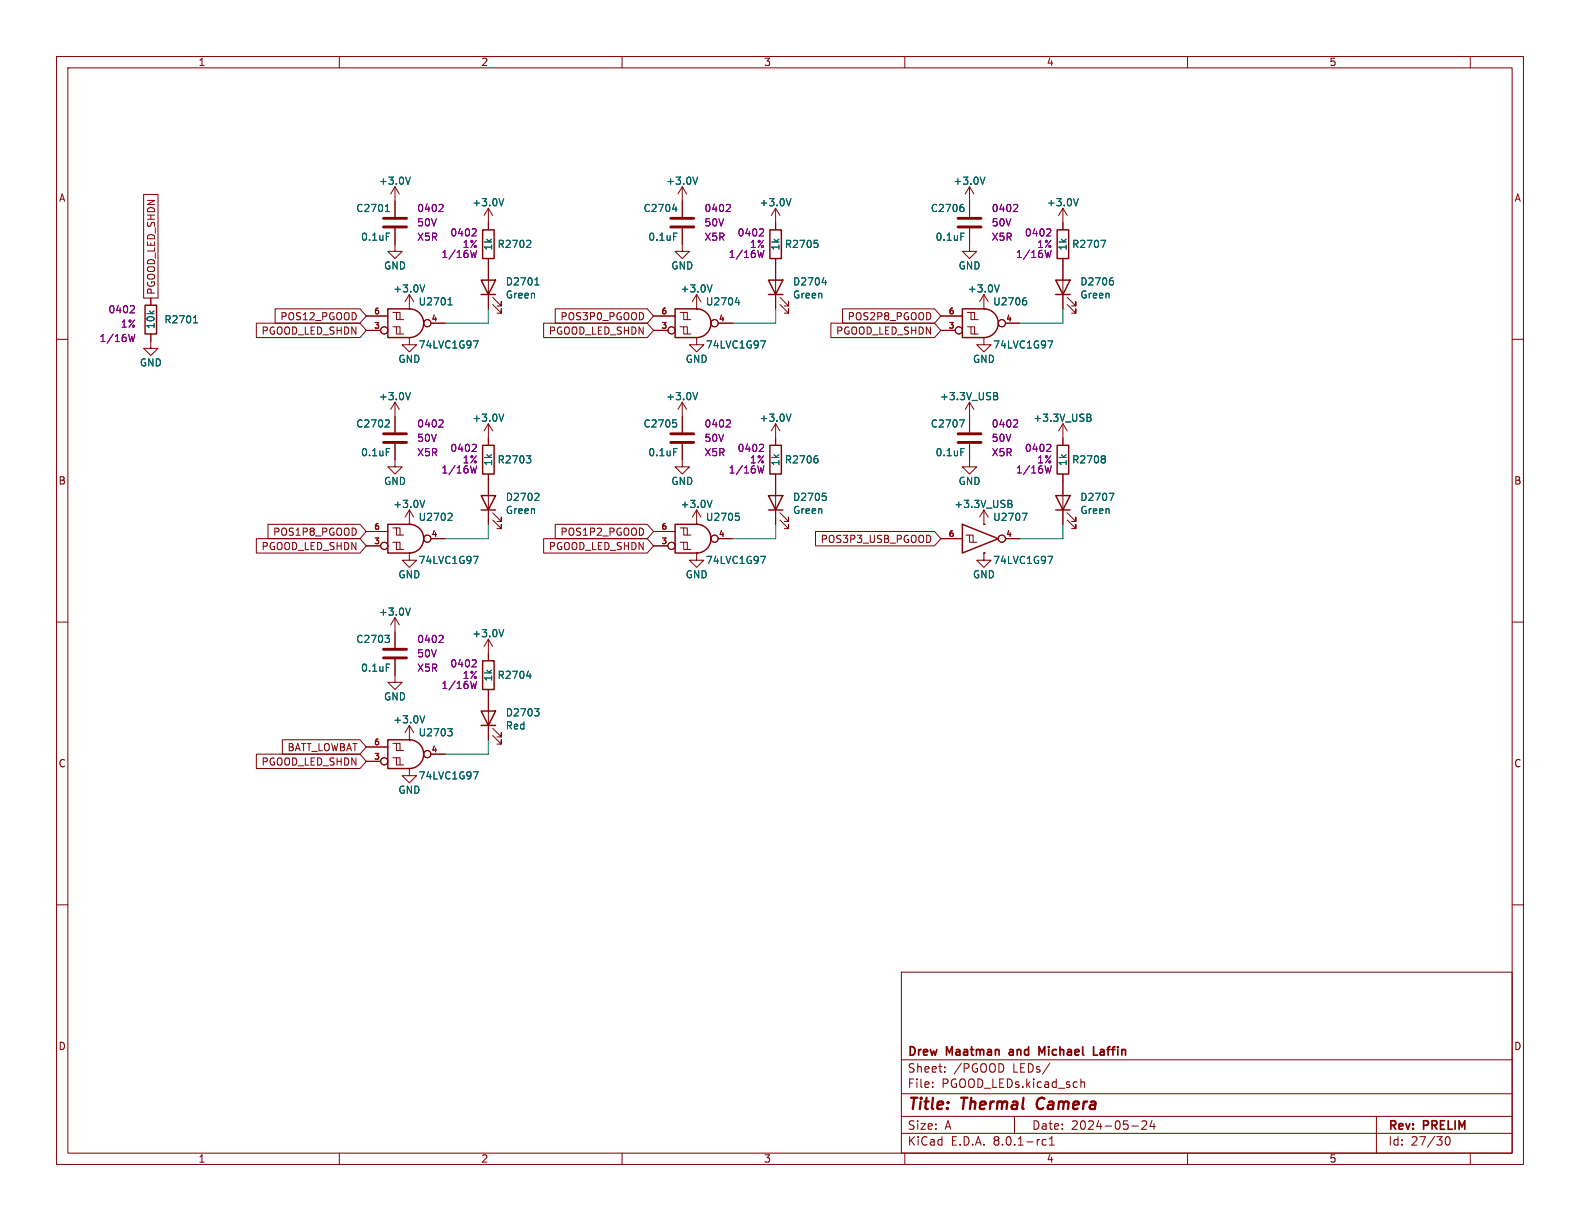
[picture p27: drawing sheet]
<svg xmlns="http://www.w3.org/2000/svg" width="279mm" height="216mm" viewBox="0 0 279 216" stroke-linecap="round" stroke-linejoin="round" font-family="sans-serif">
<defs><g id="words">
<g font-size="2.8" fill="#840000">
<text x="160.4" y="196.8">Title:</text>
<text x="170.1" y="196.8">Thermal</text>
<text x="184.2" y="196.8">Camera</text>
</g>
<g font-size="2.1" fill="#840000">
<text x="160.4" y="189.9">Sheet:</text>
<text x="160.4" y="187.1">Drew</text>
<text x="167.4" y="187.1">Maatman</text>
<text x="168.6" y="189.9">/PGOOD</text>
<text x="179.1" y="189.9">LEDs/</text>
<text x="179.2" y="187.1">and</text>
<text x="185" y="187.1">Michael</text>
<text x="195.2" y="187.1">Laffin</text>
<text x="160.4" y="192.6">File:</text>
<text x="166.5" y="192.6">PGOOD_LEDs.kicad_sch</text>
<text x="160.4" y="202.8">KiCad</text>
<text x="160.4" y="200">Size:</text>
<text x="167.1" y="200">A</text>
<text x="168.1" y="202.8">E.D.A.</text>
<text x="175.7" y="202.8">8.0.1-rc1</text>
<text x="182.4" y="200">Date:</text>
<text x="189.4" y="200">2024-05-24</text>
<text x="245.4" y="200.2">Rev:</text>
<text x="245.4" y="202.8">Id:</text>
<text x="249.5" y="202.8">27/30</text>
<text x="251.8" y="200.2">PRELIM</text>
</g>
<g font-size="1.8" fill="#840000">
<text x="35" y="11.9">1</text>
<text x="85" y="11.9">2</text>
<text x="135" y="11.9">3</text>
<text x="185" y="11.9">4</text>
<text x="235" y="11.9">5</text>
<text x="10.3" y="35.9">A</text>
<text x="267.7" y="35.9">A</text>
<text x="27.6" y="52.2" transform="rotate(-90 27.6 52.2)">PGOOD_LED_SHDN</text>
<text x="46.1" y="59.4">PGOOD_LED_SHDN</text>
<text x="49.5" y="56.8">POS12_PGOOD</text>
<text x="96.9" y="59.4">PGOOD_LED_SHDN</text>
<text x="99" y="56.8">POS3P0_PGOOD</text>
<text x="147.7" y="59.4">PGOOD_LED_SHDN</text>
<text x="149.8" y="56.8">POS2P8_PGOOD</text>
<text x="10.3" y="85.9">B</text>
<text x="267.7" y="85.9">B</text>
<text x="48.2" y="94.9">POS1P8_PGOOD</text>
<text x="99" y="94.9">POS1P2_PGOOD</text>
<text x="46.1" y="97.5">PGOOD_LED_SHDN</text>
<text x="96.9" y="97.5">PGOOD_LED_SHDN</text>
<text x="145" y="96.2">POS3P3_USB_PGOOD</text>
<text x="10.3" y="135.9">C</text>
<text x="46.1" y="135.6">PGOOD_LED_SHDN</text>
<text x="50.7" y="133">BATT_LOWBAT</text>
<text x="267.7" y="135.9">C</text>
<text x="10.3" y="185.9">D</text>
<text x="267.7" y="185.9">D</text>
<text x="35" y="205.8">1</text>
<text x="85" y="205.8">2</text>
<text x="135" y="205.8">3</text>
<text x="185" y="205.8">4</text>
<text x="235" y="205.8">5</text>
</g>
<g font-size="1.8" fill="#006464">
<text x="66.9" y="32.9">+3.0V</text>
<text x="117.7" y="32.9">+3.0V</text>
<text x="168.5" y="32.9">+3.0V</text>
<text x="62.9" y="37.7">C2701</text>
<text x="83.4" y="36.7">+3.0V</text>
<text x="113.7" y="37.7">C2704</text>
<text x="134.2" y="36.7">+3.0V</text>
<text x="164.5" y="37.7">C2706</text>
<text x="185" y="36.7">+3.0V</text>
<text x="63.7" y="42.8">0.1uF</text>
<text x="67.8" y="47.9">GND</text>
<text x="87.2" y="44.4" transform="rotate(-90 87.2 44.4)">1k</text>
<text x="87.9" y="44">R2702</text>
<text x="114.5" y="42.8">0.1uF</text>
<text x="118.6" y="47.9">GND</text>
<text x="138" y="44.4" transform="rotate(-90 138 44.4)">1k</text>
<text x="138.7" y="44">R2705</text>
<text x="165.3" y="42.8">0.1uF</text>
<text x="169.4" y="47.9">GND</text>
<text x="188.8" y="44.4" transform="rotate(-90 188.8 44.4)">1k</text>
<text x="189.5" y="44">R2707</text>
<text x="69.4" y="51.9">+3.0V</text>
<text x="89.3" y="50.7">D2701</text>
<text x="89.3" y="53">Green</text>
<text x="120.2" y="51.9">+3.0V</text>
<text x="140.1" y="50.7">D2704</text>
<text x="140.1" y="53">Green</text>
<text x="171" y="51.9">+3.0V</text>
<text x="190.9" y="50.7">D2706</text>
<text x="190.9" y="53">Green</text>
<text x="27.5" y="58.3" transform="rotate(-90 27.5 58.3)">10k</text>
<text x="29" y="57.4">R2701</text>
<text x="73.9" y="54.2">U2701</text>
<text x="124.7" y="54.2">U2704</text>
<text x="175.5" y="54.2">U2706</text>
<text x="24.6" y="65">GND</text>
<text x="70.4" y="64.4">GND</text>
<text x="73.9" y="61.8">74LVC1G97</text>
<text x="121.2" y="64.4">GND</text>
<text x="124.7" y="61.8">74LVC1G97</text>
<text x="172" y="64.4">GND</text>
<text x="175.5" y="61.8">74LVC1G97</text>
<text x="66.9" y="71">+3.0V</text>
<text x="117.7" y="71">+3.0V</text>
<text x="166.1" y="71">+3.3V_USB</text>
<text x="62.9" y="75.8">C2702</text>
<text x="83.4" y="74.8">+3.0V</text>
<text x="113.7" y="75.8">C2705</text>
<text x="134.2" y="74.8">+3.0V</text>
<text x="164.5" y="75.8">C2707</text>
<text x="182.6" y="74.8">+3.3V_USB</text>
<text x="63.7" y="80.9">0.1uF</text>
<text x="87.2" y="82.5" transform="rotate(-90 87.2 82.5)">1k</text>
<text x="87.9" y="82.1">R2703</text>
<text x="114.5" y="80.9">0.1uF</text>
<text x="138" y="82.5" transform="rotate(-90 138 82.5)">1k</text>
<text x="138.7" y="82.1">R2706</text>
<text x="165.3" y="80.9">0.1uF</text>
<text x="188.8" y="82.5" transform="rotate(-90 188.8 82.5)">1k</text>
<text x="189.5" y="82.1">R2708</text>
<text x="67.8" y="86">GND</text>
<text x="89.3" y="88.8">D2702</text>
<text x="118.6" y="86">GND</text>
<text x="140.1" y="88.8">D2705</text>
<text x="169.4" y="86">GND</text>
<text x="190.9" y="88.8">D2707</text>
<text x="69.4" y="90">+3.0V</text>
<text x="73.9" y="92.3">U2702</text>
<text x="89.3" y="91.1">Green</text>
<text x="120.2" y="90">+3.0V</text>
<text x="124.7" y="92.3">U2705</text>
<text x="140.1" y="91.1">Green</text>
<text x="168.7" y="90">+3.3V_USB</text>
<text x="175.5" y="92.3">U2707</text>
<text x="190.9" y="91.1">Green</text>
<text x="73.9" y="99.9">74LVC1G97</text>
<text x="124.7" y="99.9">74LVC1G97</text>
<text x="175.5" y="99.9">74LVC1G97</text>
<text x="70.4" y="102.5">GND</text>
<text x="121.2" y="102.5">GND</text>
<text x="172" y="102.5">GND</text>
<text x="62.9" y="113.9">C2703</text>
<text x="66.9" y="109.1">+3.0V</text>
<text x="83.4" y="112.9">+3.0V</text>
<text x="63.7" y="119">0.1uF</text>
<text x="67.8" y="124.1">GND</text>
<text x="87.2" y="120.6" transform="rotate(-90 87.2 120.6)">1k</text>
<text x="87.9" y="120.2">R2704</text>
<text x="69.4" y="128.1">+3.0V</text>
<text x="73.9" y="130.4">U2703</text>
<text x="89.3" y="126.9">D2703</text>
<text x="89.3" y="129.2">Red</text>
<text x="70.4" y="140.6">GND</text>
<text x="73.9" y="138">74LVC1G97</text>
</g>
<g font-size="1.8" fill="#840084">
<text x="73.7" y="37.7">0402</text>
<text x="73.7" y="40.2">50V</text>
<text x="124.5" y="37.7">0402</text>
<text x="124.5" y="40.2">50V</text>
<text x="175.3" y="37.7">0402</text>
<text x="175.3" y="40.2">50V</text>
<text x="73.7" y="42.8">X5R</text>
<text x="78" y="45.8">1/16W</text>
<text x="79.5" y="42">0402</text>
<text x="81.7" y="44">1%</text>
<text x="124.5" y="42.8">X5R</text>
<text x="128.8" y="45.8">1/16W</text>
<text x="130.3" y="42">0402</text>
<text x="132.5" y="44">1%</text>
<text x="175.3" y="42.8">X5R</text>
<text x="179.6" y="45.8">1/16W</text>
<text x="181.1" y="42">0402</text>
<text x="183.3" y="44">1%</text>
<text x="19.1" y="55.6">0402</text>
<text x="21.3" y="58.1">1%</text>
<text x="17.5" y="60.7">1/16W</text>
<text x="73.7" y="75.8">0402</text>
<text x="124.5" y="75.8">0402</text>
<text x="175.3" y="75.8">0402</text>
<text x="73.7" y="78.3">50V</text>
<text x="73.7" y="80.9">X5R</text>
<text x="78" y="83.9">1/16W</text>
<text x="79.5" y="80.1">0402</text>
<text x="81.7" y="82.1">1%</text>
<text x="124.5" y="78.3">50V</text>
<text x="124.5" y="80.9">X5R</text>
<text x="128.8" y="83.9">1/16W</text>
<text x="130.3" y="80.1">0402</text>
<text x="132.5" y="82.1">1%</text>
<text x="175.3" y="78.3">50V</text>
<text x="175.3" y="80.9">X5R</text>
<text x="179.6" y="83.9">1/16W</text>
<text x="181.1" y="80.1">0402</text>
<text x="183.3" y="82.1">1%</text>
<text x="73.7" y="113.9">0402</text>
<text x="73.7" y="116.4">50V</text>
<text x="73.7" y="119">X5R</text>
<text x="79.5" y="118.2">0402</text>
<text x="78" y="122">1/16W</text>
<text x="81.7" y="120.2">1%</text>
</g>
<g font-size="1.4" fill="#a90000">
<text x="66.1" y="58.2">3</text>
<text x="66.1" y="55.6">6</text>
<text x="76.2" y="56.9">4</text>
<text x="116.9" y="58.2">3</text>
<text x="116.9" y="55.6">6</text>
<text x="127" y="56.9">4</text>
<text x="167.7" y="58.2">3</text>
<text x="167.7" y="55.6">6</text>
<text x="177.8" y="56.9">4</text>
<text x="66.1" y="93.7">6</text>
<text x="76.2" y="95">4</text>
<text x="116.9" y="93.7">6</text>
<text x="127" y="95">4</text>
<text x="167.7" y="95">6</text>
<text x="177.8" y="95">4</text>
<text x="66.1" y="96.3">3</text>
<text x="116.9" y="96.3">3</text>
<text x="66.1" y="131.8">6</text>
<text x="66.1" y="134.4">3</text>
<text x="76.2" y="133.1">4</text>
</g>
</g></defs>
<g fill="none" stroke="#840000" stroke-width=".18">
<path d="M10 10h259.4v195.9h-259.4zM12 12h255.4v191.9h-255.4zM60 10v2M110 10v2M160 10v2M210 10v2M260 10v2M25.4 34.4h2.5v18.3h-2.5zM69.8 33v5.4M69.8 33l-.7 1.3M69.8 33l.8 1.3M86.4 36.8v3.8"/>
<path d="M86.4 36.8l-.8 1.3M86.4 36.8l.7 1.3M120.6 33l-.7 1.3M120.6 33v5.4M120.6 33l.8 1.3M137.2 36.8v3.8M137.2 36.8l-.8 1.3M137.2 36.8l.7 1.3M171.4 33v5.4M171.4 33l-.7 1.3M171.4 33l.8 1.3M188 36.8v3.8"/>
<path d="M188 36.8l-.8 1.3M188 36.8l.7 1.3M10 60h2M26.7 59.1v2.5h1.2l-1.2 1.3-1.3-1.3h1.3M26.7 52.7v1.3M45.3 57.1h18.4l1.1 1.3-1.1 1.3h-18.4zM48.7 54.6h15l1.1 1.3-1.1 1.3h-15zM64.8 58.4h2.5M64.8 55.9h3.8M69.5 57.8h.6v1.3h1.3M69.5 55.2h.6v1.3h1.3M69.8 40.4v4.1h1.3l-1.3 1.2-1.2-1.2h1.2"/>
<path d="M70.1 57.8h.6v1.3M70.1 55.2h.6v1.3M72.4 54.6h.1M72.4 59.7h.1M72.4 59.7v1.3h1.3l-1.3 1.2-1.3-1.2h1.3M72.4 52.1v2.5M72.4 52.1l-.8 1.2M72.4 52.1l.8 1.2M76.2 57.2h2.5M86.4 45.7v8.9M87.1 53.8l1.5 1.6v-.8v.8h-.7M87.1 52.6l1.5 1.5v-.8v.8h-.7"/>
<path d="M96.1 57.1h18.4l1.1 1.3-1.1 1.3h-18.4zM98.2 54.6h16.3l1.1 1.3-1.1 1.3h-16.3zM115.6 58.4h2.5M115.6 55.9h3.8M120.3 57.8h.6v1.3h1.3M120.3 55.2h.6v1.3h1.3M120.6 40.4v4.1h1.3l-1.3 1.2-1.2-1.2h1.2M120.9 57.8h.6v1.3M120.9 55.2h.6v1.3M123.2 54.6h.1M123.2 59.7h.1M123.2 59.7v1.3h1.3l-1.3 1.2-1.3-1.2h1.3"/>
<path d="M123.2 52.1l-.8 1.2M123.2 52.1v2.5M123.2 52.1l.8 1.2M127 57.2h2.5M137.2 45.7v8.9M137.9 53.8l1.5 1.6v-.8v.8h-.7M137.9 52.6l1.5 1.5v-.8v.8h-.7M146.9 57.1h18.4l1.1 1.3-1.1 1.3h-18.4zM149 54.6h16.3l1.1 1.3-1.1 1.3h-16.3zM166.4 58.4h2.5M166.4 55.9h3.8M171.1 57.8h.6v1.3h1.3"/>
<path d="M171.1 55.2h.6v1.3h1.3M171.4 40.4v4.1h1.3l-1.3 1.2-1.2-1.2h1.2M171.7 57.8h.6v1.3M171.7 55.2h.6v1.3M174 54.6h.1M174 59.7h.1M174 59.7v1.3h1.3l-1.3 1.2-1.3-1.2h1.3M174 52.1l-.8 1.2M174 52.1v2.5M174 52.1l.8 1.2M177.8 57.2h2.5M188 45.7v8.9"/>
<path d="M188.7 53.8l1.5 1.6v-.8v.8h-.7M188.7 52.6l1.5 1.5v-.8v.8h-.7M267.4 60h2M69.8 78.5v4.1h1.3l-1.3 1.2-1.2-1.2h1.2M69.8 71.1l-.7 1.3M69.8 71.1v5.4M69.8 71.1l.8 1.3M86.4 74.9v3.8M86.4 74.9l-.8 1.3M86.4 74.9l.7 1.3M120.6 78.5v4.1h1.3l-1.3 1.2-1.2-1.2h1.2M120.6 71.1v5.4"/>
<path d="M120.6 71.1l-.7 1.3M120.6 71.1l.8 1.3M137.2 74.9v3.8M137.2 74.9l-.8 1.3M137.2 74.9l.7 1.3M171.4 78.5v4.1h1.3l-1.3 1.2-1.2-1.2h1.2M171.4 71.1l-.7 1.3M171.4 71.1v5.4M171.4 71.1l.8 1.3M188 74.9v3.8M188 74.9l-.8 1.3M188 74.9l.7 1.3"/>
<path d="M45.3 95.2h18.4l1.1 1.3-1.1 1.3h-18.4zM47.4 92.7h16.3l1.1 1.3-1.1 1.3h-16.3zM64.8 96.5h2.5M64.8 94h3.8M69.5 95.9h.6v1.3h1.3M69.5 93.3h.6v1.3h1.3M70.1 95.9h.6v1.3M70.1 93.3h.6v1.3M72.4 92.7h.1M72.4 97.8h.1M72.4 97.8v1.3h1.3l-1.3 1.2-1.3-1.2h1.3M72.4 90.2v2.5"/>
<path d="M72.4 90.2l-.8 1.2M72.4 90.2l.8 1.2M76.2 95.3h2.5M86.4 83.8v8.9M87.1 91.9l1.5 1.6v-.8v.8h-.7M87.1 90.7l1.5 1.5v-.8v.8h-.7M96.1 95.2h18.4l1.1 1.3-1.1 1.3h-18.4zM98.2 92.7h16.3l1.1 1.3-1.1 1.3h-16.3zM115.6 96.5h2.5M115.6 94h3.8M120.3 95.9h.6v1.3h1.3M120.3 93.3h.6v1.3h1.3"/>
<path d="M120.9 95.9h.6v1.3M120.9 93.3h.6v1.3M123.2 97.8v1.3h1.3l-1.3 1.2-1.3-1.2h1.3M123.2 92.7h.1M123.2 97.8h.1M123.2 90.2v2.5M123.2 90.2l-.8 1.2M123.2 90.2l.8 1.2M127 95.3h2.5M137.2 83.8v8.9M137.9 91.9l1.5 1.6v-.8v.8h-.7M137.9 90.7l1.5 1.5v-.8v.8h-.7"/>
<path d="M144.2 94h21.1l1.1 1.3-1.1 1.2h-21.1zM166.4 95.3h3.8M170.8 94.6h.6v1.3h1.3M171.4 94.6h.7v1.3M174 92.7h.1M174 97.8h.1M174 97.8v1.3h1.3l-1.3 1.2-1.3-1.2h1.3M174 90.2v2.5M174 90.2l-.8 1.2M174 90.2l.8 1.2M177.8 95.3h2.5M188 83.8v8.9"/>
<path d="M188.7 91.9l1.5 1.6v-.8v.8h-.7M188.7 90.7l1.5 1.5v-.8v.8h-.7M10 110h2M69.8 116.6v4.1h1.3l-1.3 1.2-1.2-1.2h1.2M69.8 109.2v5.4M69.8 109.2l-.7 1.3M69.8 109.2l.8 1.3M86.4 113l-.8 1.3M86.4 113v3.8M86.4 113l.7 1.3M267.4 110h2M45.3 133.3h18.4l1.1 1.3-1.1 1.3h-18.4z"/>
<path d="M49.9 130.8h13.8l1.1 1.3-1.1 1.3h-13.8zM64.8 134.6h2.5M64.8 132.1h3.8M69.5 134h.6v1.3h1.3M69.5 131.4h.6v1.3h1.3M70.1 134h.6v1.3M70.1 131.4h.6v1.3M72.4 135.9v1.3h1.3l-1.3 1.2-1.3-1.2h1.3M72.4 130.8h.1M72.4 135.9h.1M72.4 128.3l-.8 1.2M72.4 128.3v2.5"/>
<path d="M72.4 128.3l.8 1.2M76.2 133.4h2.5M86.4 121.9v8.9M87.1 130l1.5 1.6v-.8v.8h-.7M87.1 128.8l1.5 1.5v-.8v.8h-.7M10 160h2M267.4 160h2M159.4 171.9h108v32h-108zM159.4 197.4h108M159.4 193.4h108M159.4 187.4h108M164.9 192.1v.2"/>
<path d="M164.9 191.4v.1M167.1 189.4v.2M167.1 188.7v.1M179.4 197.4v3M185.6 188l-1.2 1.9M191.1 190.8v1.5M191.1 191.4l.3-.1 .3 .1 .1 .9M200.1 199.1h1.2M201.9 198.3l.6-.1 .2 .1 .1 .3-.9 1.1h.9M203.7 198.1l-.3 1.1h.9M204.1 198.7v1M243.4 197.4v6.5"/>
<path d="M60 203.9v2M110 203.9v2M159.4 200.4h108M160 203.9v2M185 201.6l-.4-.1-.3 .3v.4l.1 .2h.6M185.6 202.5h.8M185.6 201.4l.4-.4v1.5M210 203.9v2M255.8 201.1l.1-.1a.81 .81 0 0 1 .6 .6 .81 .81 0 0 1-.3 .8l-.1 .1a.81 .81 0 0 1-.6-.6 .81 .81 0 0 1 .3-.8zM260 203.9v2"/>
<circle cx="67.9" cy="58.4" r=".63"/>
<circle cx="75.6" cy="57.1" r=".63"/>
<circle cx="118.7" cy="58.4" r=".63"/>
<circle cx="126.4" cy="57.1" r=".63"/>
<circle cx="169.5" cy="58.4" r=".63"/>
<circle cx="177.2" cy="57.1" r=".63"/>
<circle cx="67.9" cy="96.5" r=".63"/>
<circle cx="75.6" cy="95.2" r=".63"/>
<circle cx="118.7" cy="96.5" r=".63"/>
<circle cx="126.4" cy="95.2" r=".63"/>
<circle cx="177.2" cy="95.2" r=".63"/>
<circle cx="67.9" cy="134.6" r=".63"/>
<circle cx="75.6" cy="133.3" r=".63"/>
</g>
<path d="M183.6 194.4a1.27 1.27 0 0 0 0 1.6" fill="none" stroke="#840000" stroke-width=".4"/>
<path d="M178.5 186.1v.4M184.7 185.1l-.5 1-.5-1v1.5M193.4 185.1v1.5h.7M194.7 185.6h-.1M194.7 186a.29 .29 0 0 0-.2 .3 .29 .29 0 0 0 .2 .3" fill="none" stroke="#840000" stroke-width=".3"/>
<g fill="none" stroke="#006464" stroke-width=".18">
<path d="M68.1 37.4h.8M68.3 36.4l.2-.3v1.3M72.6 31.3l-.5 1.3M89.1 35.1l-.4 1.3M118.9 37h.8M119.5 36.6v.8M123.4 31.3l-.5 1.3M139.9 35.1l-.4 1.3M170.1 36.1h.2M170.2 36.6l.3 .3v.3l-.3 .2M174.2 31.3l-.5 1.3M190.7 35.1l-.4 1.3"/>
<path d="M34.2 57.1h.7M34.3 56.1l.3-.3v1.3M68.3 41.2h.6M75.1 50.4l-.4 1.2M79.2 53.9h.8M79.3 53l.3-.4v1.3M93.6 42.5l.3 .2-.1 .3-.7 .8h.8M94.6 50.4h.7M94.7 49.4l.2-.3v1.3M119.1 41.2h.6M125.9 50.4l-.4 1.2M130 53.5h.8"/>
<path d="M130.6 53.1v.8M144 42.5h.6M144.4 43l.3 .2v.3l-.3 .3M145.4 50h.8M146 49.5v.9M169.9 41.2h.6M176.7 50.4l-.4 1.2M181.1 53.1h.2l.3 .3-.1 .4-.4 .1M181.2 52.6h.2M194.7 42.5h.8l-.5 1.3M196.5 49.1h.3M196.7 49.6l.2 .2v.3l-.2 .3"/>
<path d="M68.3 79.3h.6M68.6 74.2l.3 .3-.1 .3-.7 .7h.8M72.6 69.4l-.5 1.3M83.7 60.3h.8l-.5 1.2M89.1 73.2l-.4 1.3M119 74.2h.6M119.1 79.3h.6M119.4 74.7l.3 .3v.3l-.3 .2M123.4 69.4l-.5 1.3M134.5 60.3h.8l-.5 1.2M139.9 73.2l-.4 1.3M169.7 74.2h.8l-.5 1.3"/>
<path d="M169.9 79.3h.6M175.7 69.4l.6 .1 .1 .3-.3 .2M175.7 70h.4M176.1 70l.3 .3v.3l-.7 .1M185.3 60.3h.8l-.5 1.2M192.2 73.2l.6 .1 .1 .3-.3 .2M192.2 73.8h.4M192.6 73.8l.3 .3v.3l-.7 .1M75.1 88.5l-.4 1.2M79.4 90.7l.4 .1 .2 .3-.8 .9h.8M83.7 98.4h.8l-.5 1.2M93.1 80.6h.8l-.5 .5"/>
<path d="M93.6 81.1l.3 .2v.3l-.3 .3M95.1 87.2l.2 .3-.1 .3-.7 .7h.8M125.9 88.5l-.4 1.2M130.1 90.7h.6M130.2 91.2h.3l.3 .3-.1 .4-.5 .1M134.5 98.4h.8l-.5 1.2M144.3 80.6h.2M144.4 81.1l.3 .2v.3l-.3 .3M145.4 87.2h.6M145.9 87.7l.2 .2v.3l-.2 .3M178.3 88.5l.6 .1v.2l-.2 .3M178.3 89.1h.4"/>
<path d="M178.7 89.1l.3 .2-.1 .3-.6 .1M180.8 90.7h.8l-.5 1.3M185.3 98.4h.8l-.5 1.2M195.2 80.6l.3 .2-.3 .3 .3 .3v.2l-.3 .3M196.1 87.2h.9l-.6 1.3M68.1 112.3h.8l-.5 .5M68.3 117.4h.6M68.6 112.8l.3 .3v.3l-.3 .2M72.6 107.5l-.5 1.3M89.1 111.3l-.4 1.3M93.1 119.5h.8M93.7 119.1v.9"/>
<path d="M75.1 126.6l-.4 1.2M79.2 128.8h.8l-.5 .5 .4 .2 .1 .4-.3 .2h-.4M83.7 136.5h.8l-.5 1.2M94.5 125.3h.8l-.4 .5M95.1 125.8l.2 .2v.3l-.2 .3"/>
</g>
<g fill="none" stroke="#840000" stroke-width=".25">
<path d="M25.7 54h2v5.1h-2zM68.6 54.6h3.8a2.54 2.54 0 0 1 2.5 2.6 2.54 2.54 0 0 1-2.5 2.5h-3.8zM85.1 49.5h2.5l-1.2 2.6zM85.1 52.1h2.5M85.3 40.6h2.1v5.1h-2.1zM119.4 54.6h3.8a2.54 2.54 0 0 1 2.5 2.6 2.54 2.54 0 0 1-2.5 2.5h-3.8zM135.9 49.5h2.5l-1.2 2.6zM135.9 52.1h2.5M136.1 40.6h2.1v5.1h-2.1zM170.2 54.6h3.8a2.54 2.54 0 0 1 2.5 2.6 2.54 2.54 0 0 1-2.5 2.5h-3.8zM186.7 49.5h2.5l-1.2 2.6zM186.7 52.1h2.5"/>
<path d="M186.9 40.6h2.1v5.1h-2.1zM85.3 78.7h2.1v5.1h-2.1zM136.1 78.7h2.1v5.1h-2.1zM186.9 78.7h2.1v5.1h-2.1zM68.6 92.7h3.8a2.54 2.54 0 0 1 2.5 2.6 2.54 2.54 0 0 1-2.5 2.5h-3.8zM85.1 87.6h2.5l-1.2 2.6zM85.1 90.2h2.5M119.4 92.7h3.8a2.54 2.54 0 0 1 2.5 2.6 2.54 2.54 0 0 1-2.5 2.5h-3.8zM135.9 87.6h2.5l-1.2 2.6zM135.9 90.2h2.5M170.2 92.7l6.3 2.6-6.3 2.5zM186.7 87.6h2.5l-1.2 2.6z"/>
<path d="M186.7 90.2h2.5M85.3 116.8h2.1v5.1h-2.1zM68.6 130.8h3.8a2.54 2.54 0 0 1 2.5 2.6 2.54 2.54 0 0 1-2.5 2.5h-3.8zM85.1 125.7h2.5l-1.2 2.6zM85.1 128.3h2.5"/>
</g>
<g fill="none" stroke="#840000" stroke-width=".51">
<path d="M67.8 38.6h4.1M118.6 38.6h4.1M169.4 38.6h4.1M67.8 40.1h4.1M118.6 40.1h4.1M169.4 40.1h4.1M67.8 78.2h4.1M67.8 76.7h4.1M118.6 78.2h4.1M118.6 76.7h4.1M169.4 78.2h4.1M169.4 76.7h4.1"/>
<path d="M67.8 116.3h4.1M67.8 114.8h4.1"/>
</g>
<g fill="none" stroke="#840084" stroke-width=".18">
<path d="M78.1 36.1l.3 .3-.1 .3-.7 .7h.8M128.9 36.1l.3 .3-.1 .3-.7 .7h.8M179.7 36.1l.3 .3-.1 .3-.7 .7h.8M23.5 54l.3 .3-.1 .3-.7 .7h.8M23.8 59.1l-.3 1.3-.2-.9-.2 .9M84 40.5l.2 .2v.3l-.8 .7h.8M84.3 44.3l-.3 1.2-.3-.9-.2 .9M134.8 40.5l.2 .2v.3l-.8 .7h.8M135.1 44.3l-.3 1.2-.3-.9-.2 .9M185.6 40.5l.2 .2v.3l-.8 .7h.8M185.9 44.3l-.3 1.2-.3-.9-.2 .9M78.1 74.2l.3 .3-.1 .3-.7 .7h.8"/>
<path d="M84 78.6l.2 .2v.3l-.8 .7h.8M128.9 74.2l.3 .3-.1 .3-.7 .7h.8M134.8 78.6l.2 .2v.3l-.8 .7h.8M179.7 74.2l.3 .3-.1 .3-.7 .7h.8M185.6 78.6l.2 .2v.3l-.8 .7h.8M84.3 82.4l-.3 1.2-.3-.9-.2 .9M135.1 82.4l-.3 1.2-.3-.9-.2 .9M185.9 82.4l-.3 1.2-.3-.9-.2 .9M78.1 112.3l.3 .3-.1 .3-.7 .7h.8M84 116.7l.2 .2v.3l-.8 .7h.8M84.3 120.5l-.3 1.2-.3-.9-.2 .9"/>
</g>
<path d="M86.4 54.6v2.6h-7.7M137.2 54.6v2.6h-7.7M188 54.6v2.6h-7.7M86.4 92.7v2.6h-7.7M137.2 92.7v2.6h-7.7M188 92.7v2.6h-7.7M86.4 130.8v2.6h-7.7" fill="none" stroke="#009600" stroke-width=".18"/>
<use href="#words"/>
</svg>
